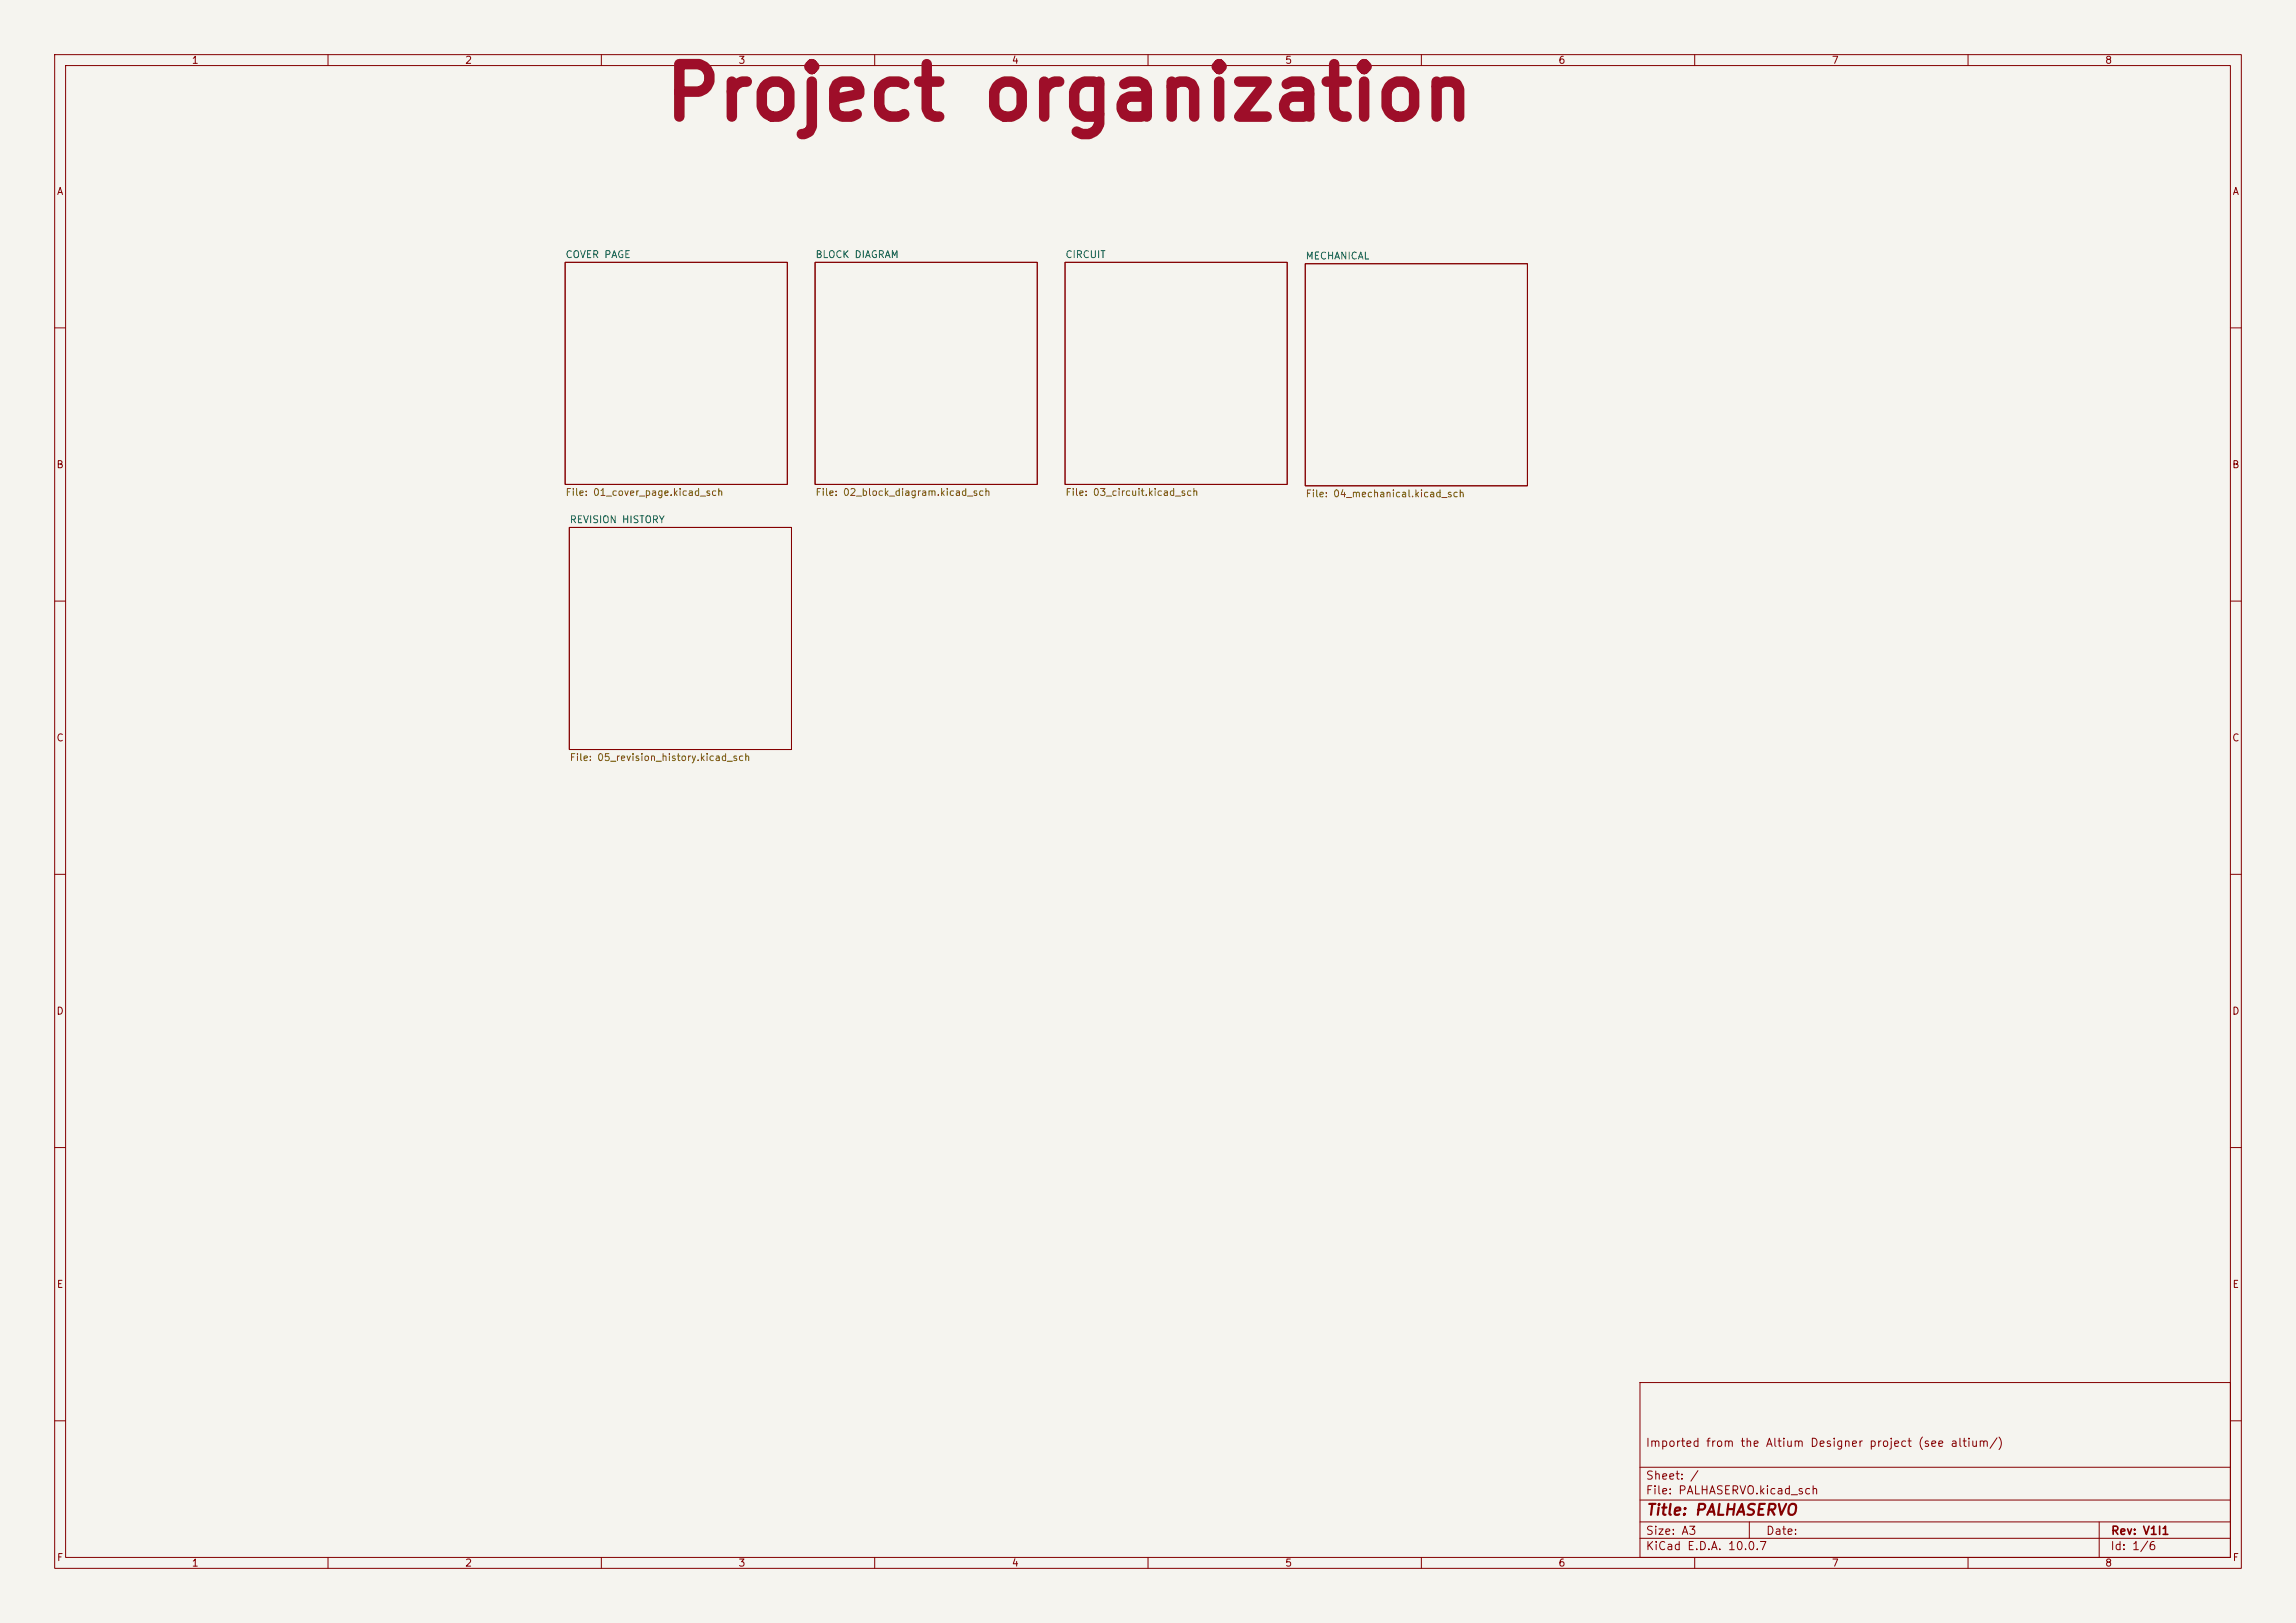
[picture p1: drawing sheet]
<svg xmlns="http://www.w3.org/2000/svg" width="420mm" height="297mm" viewBox="0 0 420 297" stroke-linecap="round" stroke-linejoin="round" font-family="sans-serif">
<defs><g id="words">
<text font-size="9.6" fill="#9e0e29" x="121" y="24.2">Project organization</text>
<text font-size="2" fill="#840000" x="301" y="277.8">Title: PALHASERVO</text>
<g font-size="1.5" fill="#840000">
<text x="300.9" y="265.1">Imported from the Altium Designer project (see altium/)</text>
<text x="300.9" y="273.8">File: PALHASERVO.kicad_sch</text>
<text x="300.9" y="271.1">Sheet: /</text>
<text x="300.9" y="281.2">Size: A3</text>
<text x="322.9" y="281.2">Date:</text>
<text x="386" y="281.2">Rev: V1I1</text>
<text x="300.9" y="284">KiCad E.D.A. 10.0.7</text>
<text x="385.9" y="284">Id: 1/6</text>
</g>
<g font-size="1.3" fill="#840000">
<text x="35" y="12">1</text>
<text x="85" y="12">2</text>
<text x="135" y="12">3</text>
<text x="185" y="12">4</text>
<text x="235" y="12">5</text>
<text x="285" y="12">6</text>
<text x="335" y="12">7</text>
<text x="385" y="12">8</text>
<text x="10.3" y="36">A</text>
<text x="408.3" y="36">A</text>
<text x="10.2" y="86">B</text>
<text x="408.2" y="86">B</text>
<text x="10.2" y="136">C</text>
<text x="408.2" y="136">C</text>
<text x="10.2" y="186">D</text>
<text x="408.2" y="186">D</text>
<text x="10.3" y="236">E</text>
<text x="408.3" y="236">E</text>
<text x="10.3" y="286">F</text>
<text x="35" y="287">1</text>
<text x="85" y="287">2</text>
<text x="135" y="287">3</text>
<text x="185" y="287">4</text>
<text x="235" y="287">5</text>
<text x="285" y="287">6</text>
<text x="335" y="287">7</text>
<text x="385" y="287">8</text>
<text x="408.3" y="286">F</text>
</g>
<g font-size="1.3" fill="#006464">
<text x="103.4" y="47.5">COVER PAGE</text>
<text x="149.1" y="47.5">BLOCK DIAGRAM</text>
<text x="194.8" y="47.5">CIRCUIT</text>
<text x="238.7" y="47.8">MECHANICAL</text>
<text x="104.1" y="96">REVISION HISTORY</text>
</g>
<g font-size="1.3" fill="#725600">
<text x="103.4" y="91.1">File: 01_cover_page.kicad_sch</text>
<text x="149.1" y="91.1">File: 02_block_diagram.kicad_sch</text>
<text x="194.8" y="91.1">File: 03_circuit.kicad_sch</text>
<text x="238.7" y="91.3">File: 04_mechanical.kicad_sch</text>
<text x="104.1" y="139.6">File: 05_revision_history.kicad_sch</text>
</g>
</g></defs>
<path d="M0 0h420v297h-420z" fill="#f5f4ef" stroke="#f5f4ef" stroke-width=".18"/>
<g fill="none" stroke="#840000" stroke-width=".18">
<path d="M10 10h400v277h-400zM12 12h396v273h-396zM60 10v2M110 10v2M160 10v2M210 10v2M260 10v2M310 10v2M360 10v2M103.4 48h40.6v40.6h-40.6zM149.1 48h40.6v40.6h-40.6zM194.8 48h40.7v40.6h-40.7z"/>
<path d="M238.8 48.3h40.6v40.6h-40.6zM10 60h2M408 60h2M104.1 96.5h40.7v40.7h-40.7zM10 110h2M408 110h2M10 160h2M408 160h2M10 210h2M408 210h2M300 253h108v32h-108zM10 260h2"/>
<path d="M300 278.5h108M300 274.5h108M300 268.5h108M320 278.5v3M384 278.5v6.5M408 260h2M60 285v2M110 285v2M160 285v2M210 285v2M260 285v2M300 281.5h108"/>
<path d="M310 285v2M360 285v2"/>
</g>
<use href="#words"/>
</svg>
